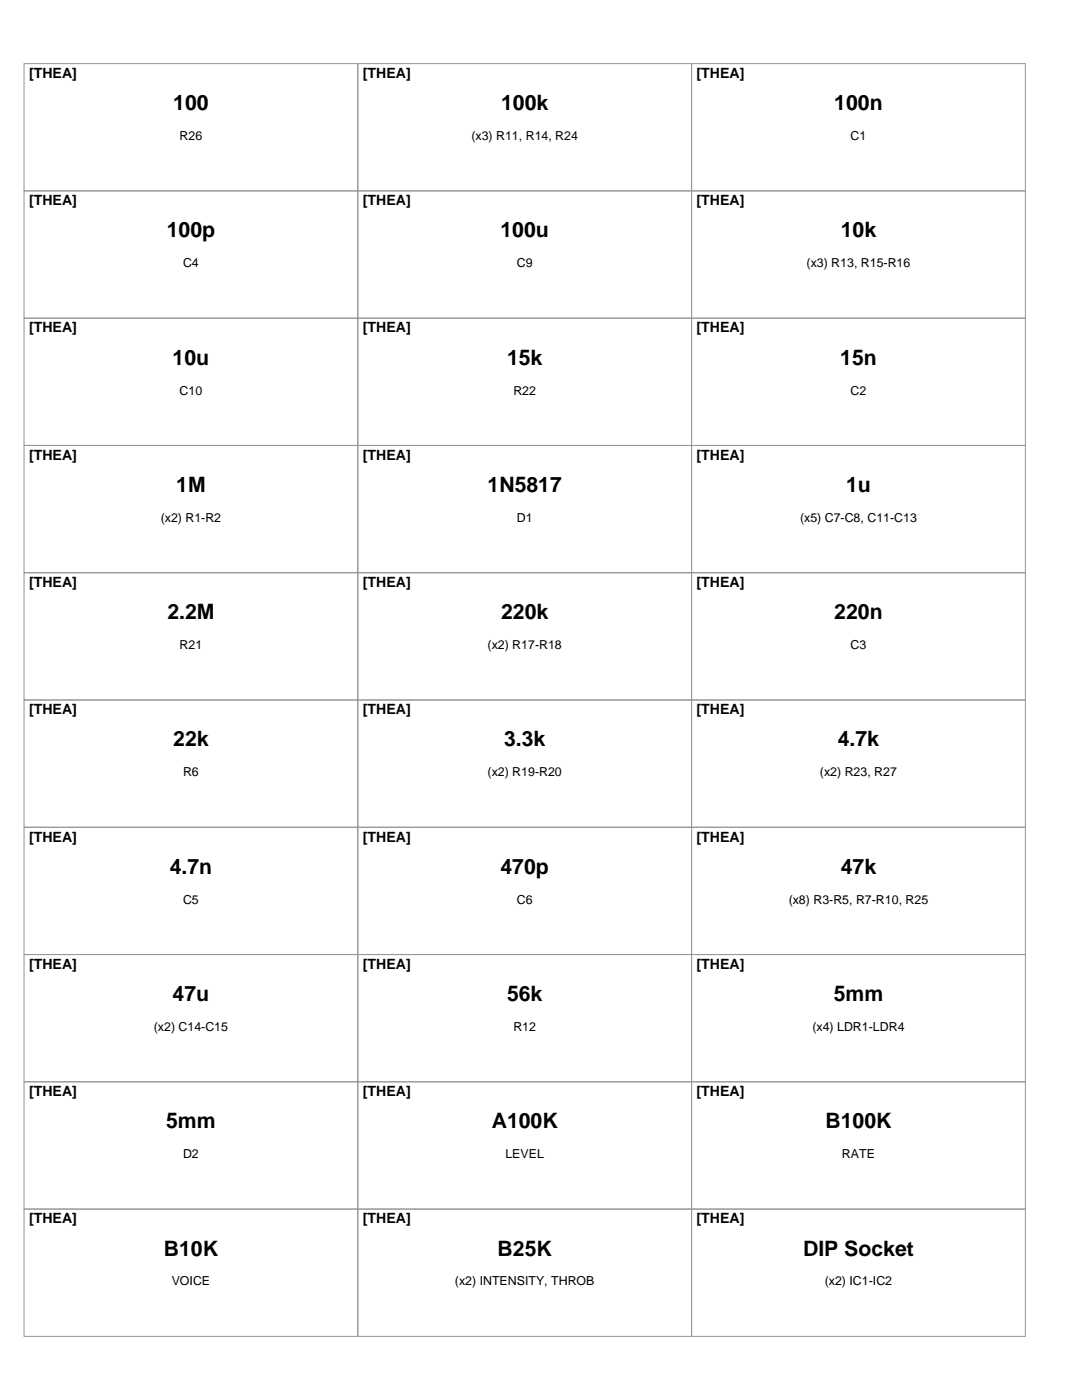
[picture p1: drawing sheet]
<svg xmlns="http://www.w3.org/2000/svg" width="216mm" height="279mm" viewBox="0 0 216 279" stroke-linecap="round" stroke-linejoin="round" font-family="sans-serif">
<defs><g id="words">
<g font-size="4.2">
<text x="34.6" y="22">100</text>
<text x="100" y="22">100k</text>
<text x="166.5" y="22">100n</text>
<text x="33.3" y="47.4">100p</text>
<text x="99.9" y="47.4">100u</text>
<text x="167.8" y="47.4">10k</text>
<text x="34.5" y="72.8">10u</text>
<text x="101.2" y="72.8">15k</text>
<text x="167.7" y="72.8">15n</text>
<text x="35.2" y="98.2">1M</text>
<text x="97.3" y="98.2">1N5817</text>
<text x="168.8" y="98.2">1u</text>
<text x="33.4" y="123.6">2.2M</text>
<text x="100" y="123.6">220k</text>
<text x="166.5" y="123.6">220n</text>
<text x="34.6" y="149">22k</text>
<text x="100.6" y="149">3.3k</text>
<text x="167.2" y="149">4.7k</text>
<text x="33.9" y="174.4">4.7n</text>
<text x="99.9" y="174.4">470p</text>
<text x="167.8" y="174.4">47k</text>
<text x="34.5" y="199.8">47u</text>
<text x="101.2" y="199.8">56k</text>
<text x="166.4" y="199.8">5mm</text>
<text x="33.2" y="225.2">5mm</text>
<text x="98.1" y="225.2">A100K</text>
<text x="164.7" y="225.2">B100K</text>
<text x="32.7" y="250.6">B10K</text>
<text x="99.3" y="250.6">B25K</text>
<text x="160.2" y="250.6">DIP Socket</text>
</g>
<g font-size="2.8">
<text x="5.8" y="15.5">[THEA]</text>
<text x="72.4" y="15.5">[THEA]</text>
<text x="139" y="15.5">[THEA]</text>
<text x="5.8" y="40.9">[THEA]</text>
<text x="72.4" y="40.9">[THEA]</text>
<text x="139" y="40.9">[THEA]</text>
<text x="5.8" y="66.3">[THEA]</text>
<text x="72.4" y="66.3">[THEA]</text>
<text x="139" y="66.3">[THEA]</text>
<text x="5.8" y="91.7">[THEA]</text>
<text x="72.4" y="91.7">[THEA]</text>
<text x="139" y="91.7">[THEA]</text>
<text x="5.8" y="117.1">[THEA]</text>
<text x="72.4" y="117.1">[THEA]</text>
<text x="139" y="117.1">[THEA]</text>
<text x="5.8" y="142.5">[THEA]</text>
<text x="72.4" y="142.5">[THEA]</text>
<text x="139" y="142.5">[THEA]</text>
<text x="5.8" y="167.9">[THEA]</text>
<text x="72.4" y="167.9">[THEA]</text>
<text x="139" y="167.9">[THEA]</text>
<text x="5.8" y="193.3">[THEA]</text>
<text x="72.4" y="193.3">[THEA]</text>
<text x="139" y="193.3">[THEA]</text>
<text x="5.8" y="218.7">[THEA]</text>
<text x="72.4" y="218.7">[THEA]</text>
<text x="139" y="218.7">[THEA]</text>
<text x="5.8" y="244.1">[THEA]</text>
<text x="72.4" y="244.1">[THEA]</text>
<text x="139" y="244.1">[THEA]</text>
</g>
<g font-size="2.5">
<text x="35.8" y="27.9">R26</text>
<text x="94.1" y="27.9">(x3) R11, R14, R24</text>
<text x="169.7" y="27.9">C1</text>
<text x="36.5" y="53.3">C4</text>
<text x="103.1" y="53.3">C9</text>
<text x="160.9" y="53.3">(x3) R13, R15-R16</text>
<text x="35.8" y="78.7">C10</text>
<text x="102.4" y="78.7">R22</text>
<text x="169.7" y="78.7">C2</text>
<text x="32.1" y="104.1">(x2) R1-R2</text>
<text x="103.1" y="104.1">D1</text>
<text x="159.6" y="104.1">(x5) C7-C8, C11-C13</text>
<text x="35.8" y="129.5">R21</text>
<text x="97.3" y="129.5">(x2) R17-R18</text>
<text x="169.7" y="129.5">C3</text>
<text x="36.5" y="154.9">R6</text>
<text x="97.3" y="154.9">(x2) R19-R20</text>
<text x="163.6" y="154.9">(x2) R23, R27</text>
<text x="36.5" y="180.3">C5</text>
<text x="103.1" y="180.3">C6</text>
<text x="157.4" y="180.3">(x8) R3-R5, R7-R10, R25</text>
<text x="30.7" y="205.7">(x2) C14-C15</text>
<text x="102.4" y="205.7">R12</text>
<text x="162.1" y="205.7">(x4) LDR1-LDR4</text>
<text x="36.5" y="231.1">D2</text>
<text x="100.9" y="231.1">LEVEL</text>
<text x="168" y="231.1">RATE</text>
<text x="34.3" y="256.5">VOICE</text>
<text x="90.8" y="256.5">(x2) INTENSITY, THROB</text>
<text x="164.6" y="256.5">(x2) IC1-IC2</text>
</g>
</g></defs>
<g fill="none" stroke="#969696" stroke-width=".2">
<path d="M4.8 12.7h66.6v25.4h-66.6zM71.4 12.7h66.6v25.4h-66.6zM138 12.7h66.6v25.4h-66.6zM4.8 38.1h66.6v25.4h-66.6zM71.4 38.1h66.6v25.4h-66.6zM138 38.1h66.6v25.4h-66.6zM4.8 63.5h66.6v25.4h-66.6zM71.4 63.5h66.6v25.4h-66.6zM138 63.5h66.6v25.4h-66.6zM4.8 88.9h66.6v25.4h-66.6zM71.4 88.9h66.6v25.4h-66.6zM138 88.9h66.6v25.4h-66.6z"/>
<path d="M4.8 114.3h66.6v25.4h-66.6zM71.4 114.3h66.6v25.4h-66.6zM138 114.3h66.6v25.4h-66.6zM4.8 139.7h66.6v25.4h-66.6zM71.4 139.7h66.6v25.4h-66.6zM138 139.7h66.6v25.4h-66.6zM4.8 165.1h66.6v25.4h-66.6zM71.4 165.1h66.6v25.4h-66.6zM138 165.1h66.6v25.4h-66.6zM4.8 190.5h66.6v25.4h-66.6zM71.4 190.5h66.6v25.4h-66.6zM138 190.5h66.6v25.4h-66.6z"/>
<path d="M4.8 215.9h66.6v25.4h-66.6zM71.4 215.9h66.6v25.4h-66.6zM138 215.9h66.6v25.4h-66.6zM4.8 241.3h66.6v25.4h-66.6zM71.4 241.3h66.6v25.4h-66.6zM138 241.3h66.6v25.4h-66.6z"/>
</g>
<use href="#words"/>
</svg>
